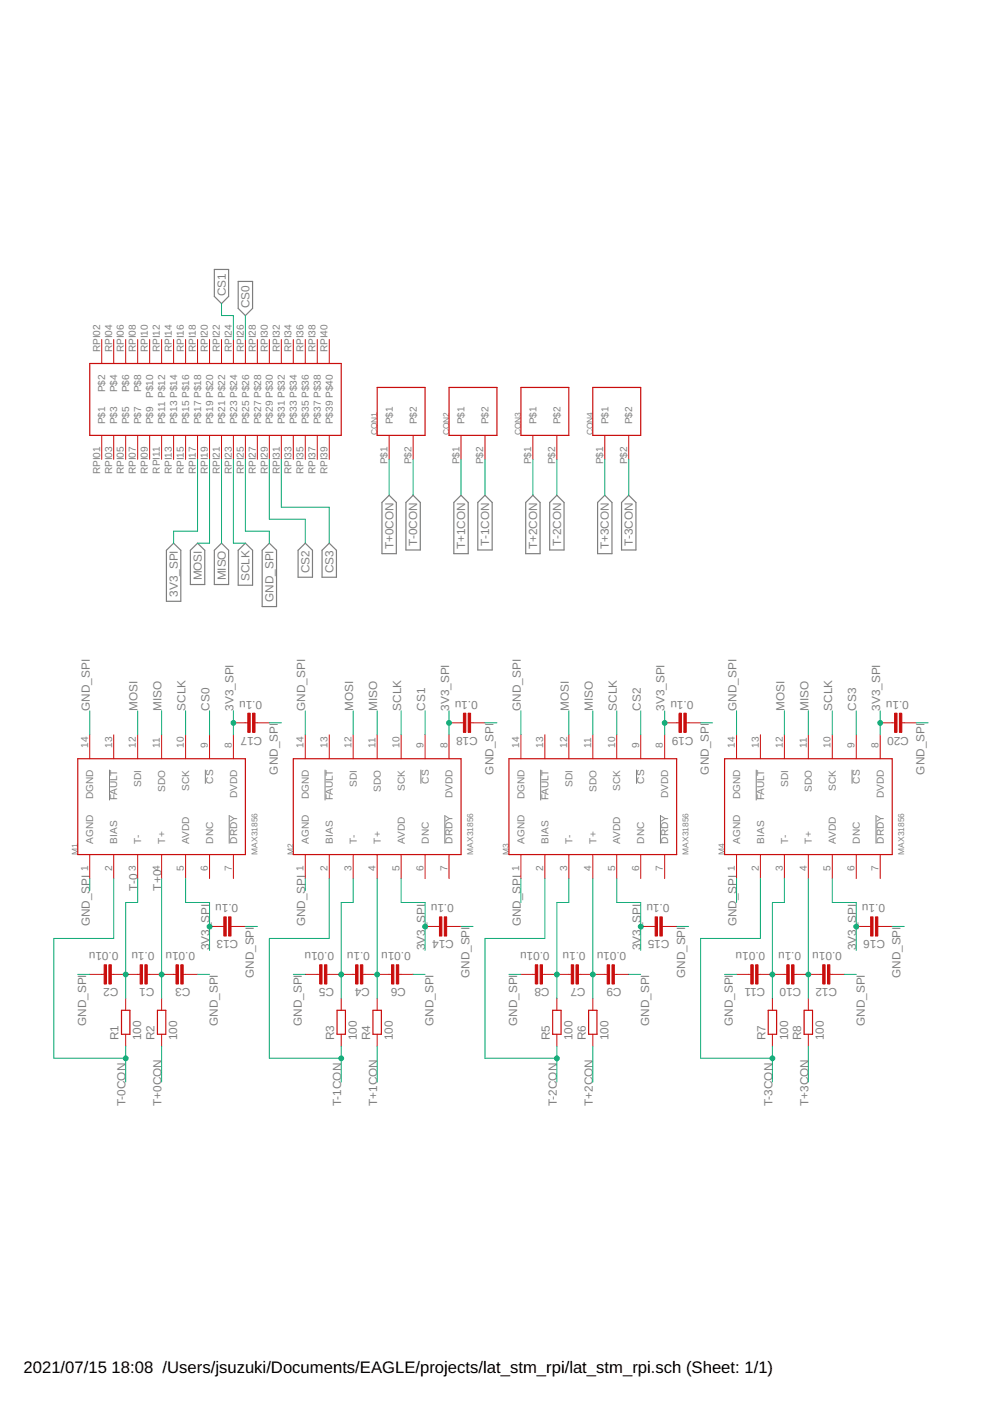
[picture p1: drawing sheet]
<svg xmlns="http://www.w3.org/2000/svg" width="210mm" height="297mm" viewBox="0 0 210 297" stroke-linecap="round" stroke-linejoin="round" font-family="sans-serif">
<defs><g id="words">
<g font-size="3.5">
<text x="5" y="291">2021/07/15</text>
<text x="23.7" y="291">18:08 /Users/jsuzuki/Documents/EAGLE/projects/lat_stm_rpi/lat_stm_rpi.sch (Sheet: 1/1)</text>
</g>
<g font-size="2.5" fill="#808080">
<text x="47.8" y="62.8" transform="rotate(-90 47.8 62.8)">CS1</text>
<text x="52.9" y="65.4" transform="rotate(-90 52.9 65.4)">CS0</text>
<text x="83.4" y="116.5" transform="rotate(-90 83.4 116.5)">T+0CON</text>
<text x="88.5" y="115.7" transform="rotate(-90 88.5 115.7)">T-0CON</text>
<text x="98.6" y="116.5" transform="rotate(-90 98.6 116.5)">T+1CON</text>
<text x="103.7" y="115.7" transform="rotate(-90 103.7 115.7)">T-1CON</text>
<text x="113.9" y="116.5" transform="rotate(-90 113.9 116.5)">T+2CON</text>
<text x="119" y="115.7" transform="rotate(-90 119 115.7)">T-2CON</text>
<text x="129.1" y="116.5" transform="rotate(-90 129.1 116.5)">T+3CON</text>
<text x="134.2" y="115.7" transform="rotate(-90 134.2 115.7)">T-3CON</text>
<text x="42.8" y="123.1" transform="rotate(-90 42.8 123.1)">MOSI</text>
<text x="47.8" y="123.1" transform="rotate(-90 47.8 123.1)">MISO</text>
<text x="52.9" y="123.2" transform="rotate(-90 52.9 123.2)">SCLK</text>
<text x="65.6" y="121.5" transform="rotate(-90 65.6 121.5)">CS2</text>
<text x="70.7" y="121.5" transform="rotate(-90 70.7 121.5)">CS3</text>
<text x="37.7" y="126.5" transform="rotate(-90 37.7 126.5)">3V3_SPI</text>
<text x="58" y="127.6" transform="rotate(-90 58 127.6)">GND_SPI</text>
<text x="55.6" y="148.6" transform="rotate(-180 55.6 148.6)">0.1u</text>
<text x="101.3" y="148.6" transform="rotate(-180 101.3 148.6)">0.1u</text>
<text x="147" y="148.6" transform="rotate(-180 147 148.6)">0.1u</text>
<text x="192.7" y="148.6" transform="rotate(-180 192.7 148.6)">0.1u</text>
<text x="19" y="150.7" transform="rotate(-90 19 150.7)">GND_SPI</text>
<text x="29.2" y="150.7" transform="rotate(-90 29.2 150.7)">MOSI</text>
<text x="34.3" y="150.7" transform="rotate(-90 34.3 150.7)">MISO</text>
<text x="39.3" y="150.7" transform="rotate(-90 39.3 150.7)">SCLK</text>
<text x="44.4" y="150.7" transform="rotate(-90 44.4 150.7)">CS0</text>
<text x="49.5" y="150.7" transform="rotate(-90 49.5 150.7)">3V3_SPI</text>
<text x="64.7" y="150.7" transform="rotate(-90 64.7 150.7)">GND_SPI</text>
<text x="74.9" y="150.7" transform="rotate(-90 74.9 150.7)">MOSI</text>
<text x="80" y="150.7" transform="rotate(-90 80 150.7)">MISO</text>
<text x="85.1" y="150.7" transform="rotate(-90 85.1 150.7)">SCLK</text>
<text x="90.1" y="150.7" transform="rotate(-90 90.1 150.7)">CS1</text>
<text x="95.2" y="150.7" transform="rotate(-90 95.2 150.7)">3V3_SPI</text>
<text x="110.4" y="150.7" transform="rotate(-90 110.4 150.7)">GND_SPI</text>
<text x="120.6" y="150.7" transform="rotate(-90 120.6 150.7)">MOSI</text>
<text x="125.7" y="150.7" transform="rotate(-90 125.7 150.7)">MISO</text>
<text x="130.8" y="150.7" transform="rotate(-90 130.8 150.7)">SCLK</text>
<text x="135.8" y="150.7" transform="rotate(-90 135.8 150.7)">CS2</text>
<text x="140.9" y="150.7" transform="rotate(-90 140.9 150.7)">3V3_SPI</text>
<text x="156.2" y="150.7" transform="rotate(-90 156.2 150.7)">GND_SPI</text>
<text x="166.3" y="150.7" transform="rotate(-90 166.3 150.7)">MOSI</text>
<text x="171.4" y="150.7" transform="rotate(-90 171.4 150.7)">MISO</text>
<text x="176.5" y="150.7" transform="rotate(-90 176.5 150.7)">SCLK</text>
<text x="181.6" y="150.7" transform="rotate(-90 181.6 150.7)">CS3</text>
<text x="186.6" y="150.7" transform="rotate(-90 186.6 150.7)">3V3_SPI</text>
<text x="55.6" y="156.2" transform="rotate(-180 55.6 156.2)">C17</text>
<text x="101.3" y="156.2" transform="rotate(-180 101.3 156.2)">C18</text>
<text x="147" y="156.2" transform="rotate(-180 147 156.2)">C19</text>
<text x="192.7" y="156.2" transform="rotate(-180 192.7 156.2)">C20</text>
<text x="58.9" y="164.2" transform="rotate(-90 58.9 164.2)">GND_SPI</text>
<text x="104.6" y="164.2" transform="rotate(-90 104.6 164.2)">GND_SPI</text>
<text x="150.3" y="164.2" transform="rotate(-90 150.3 164.2)">GND_SPI</text>
<text x="196" y="164.2" transform="rotate(-90 196 164.2)">GND_SPI</text>
<text x="29.2" y="188.8" transform="rotate(-90 29.2 188.8)">T-0</text>
<text x="34.3" y="188.8" transform="rotate(-90 34.3 188.8)">T+0</text>
<text x="50.5" y="191.7" transform="rotate(-180 50.5 191.7)">0.1u</text>
<text x="96.2" y="191.7" transform="rotate(-180 96.2 191.7)">0.1u</text>
<text x="141.9" y="191.7" transform="rotate(-180 141.9 191.7)">0.1u</text>
<text x="187.6" y="191.7" transform="rotate(-180 187.6 191.7)">0.1u</text>
<text x="19" y="196.4" transform="rotate(-90 19 196.4)">GND_SPI</text>
<text x="64.7" y="196.4" transform="rotate(-90 64.7 196.4)">GND_SPI</text>
<text x="110.4" y="196.4" transform="rotate(-90 110.4 196.4)">GND_SPI</text>
<text x="156.2" y="196.4" transform="rotate(-90 156.2 196.4)">GND_SPI</text>
<text x="25.1" y="201.9" transform="rotate(-180 25.1 201.9)">0.01u</text>
<text x="32.7" y="201.9" transform="rotate(-180 32.7 201.9)">0.1u</text>
<text x="41.4" y="201.9" transform="rotate(-180 41.4 201.9)">0.01u</text>
<text x="44.4" y="201.5" transform="rotate(-90 44.4 201.5)">3V3_SPI</text>
<text x="50.5" y="199.3" transform="rotate(-180 50.5 199.3)">C13</text>
<text x="70.8" y="201.9" transform="rotate(-180 70.8 201.9)">0.01u</text>
<text x="78.4" y="201.9" transform="rotate(-180 78.4 201.9)">0.1u</text>
<text x="87.1" y="201.9" transform="rotate(-180 87.1 201.9)">0.01u</text>
<text x="90.1" y="201.5" transform="rotate(-90 90.1 201.5)">3V3_SPI</text>
<text x="96.2" y="199.3" transform="rotate(-180 96.2 199.3)">C14</text>
<text x="116.5" y="201.9" transform="rotate(-180 116.5 201.9)">0.01u</text>
<text x="124.2" y="201.9" transform="rotate(-180 124.2 201.9)">0.1u</text>
<text x="132.8" y="201.9" transform="rotate(-180 132.8 201.9)">0.01u</text>
<text x="135.8" y="201.5" transform="rotate(-90 135.8 201.5)">3V3_SPI</text>
<text x="141.9" y="199.3" transform="rotate(-180 141.9 199.3)">C15</text>
<text x="162.3" y="201.9" transform="rotate(-180 162.3 201.9)">0.01u</text>
<text x="169.9" y="201.9" transform="rotate(-180 169.9 201.9)">0.1u</text>
<text x="178.5" y="201.9" transform="rotate(-180 178.5 201.9)">0.01u</text>
<text x="181.6" y="201.5" transform="rotate(-90 181.6 201.5)">3V3_SPI</text>
<text x="187.6" y="199.3" transform="rotate(-180 187.6 199.3)">C16</text>
<text x="25.1" y="209.5" transform="rotate(-180 25.1 209.5)">C2</text>
<text x="32.7" y="209.5" transform="rotate(-180 32.7 209.5)">C1</text>
<text x="40.4" y="209.5" transform="rotate(-180 40.4 209.5)">C3</text>
<text x="53.8" y="207.4" transform="rotate(-90 53.8 207.4)">GND_SPI</text>
<text x="70.8" y="209.5" transform="rotate(-180 70.8 209.5)">C5</text>
<text x="78.4" y="209.5" transform="rotate(-180 78.4 209.5)">C4</text>
<text x="86.1" y="209.5" transform="rotate(-180 86.1 209.5)">C6</text>
<text x="99.5" y="207.4" transform="rotate(-90 99.5 207.4)">GND_SPI</text>
<text x="116.5" y="209.5" transform="rotate(-180 116.5 209.5)">C8</text>
<text x="124.2" y="209.5" transform="rotate(-180 124.2 209.5)">C7</text>
<text x="131.8" y="209.5" transform="rotate(-180 131.8 209.5)">C9</text>
<text x="145.2" y="207.4" transform="rotate(-90 145.2 207.4)">GND_SPI</text>
<text x="162.3" y="209.5" transform="rotate(-180 162.3 209.5)">C11</text>
<text x="169.9" y="209.5" transform="rotate(-180 169.9 209.5)">C10</text>
<text x="177.5" y="209.5" transform="rotate(-180 177.5 209.5)">C12</text>
<text x="190.9" y="207.4" transform="rotate(-90 190.9 207.4)">GND_SPI</text>
<text x="18.3" y="217.5" transform="rotate(-90 18.3 217.5)">GND_SPI</text>
<text x="25.1" y="220.5" transform="rotate(-90 25.1 220.5)">R1</text>
<text x="29.9" y="220.5" transform="rotate(-90 29.9 220.5)">100</text>
<text x="32.8" y="220.5" transform="rotate(-90 32.8 220.5)">R2</text>
<text x="37.6" y="220.5" transform="rotate(-90 37.6 220.5)">100</text>
<text x="46.2" y="217.5" transform="rotate(-90 46.2 217.5)">GND_SPI</text>
<text x="64" y="217.5" transform="rotate(-90 64 217.5)">GND_SPI</text>
<text x="70.9" y="220.5" transform="rotate(-90 70.9 220.5)">R3</text>
<text x="75.7" y="220.5" transform="rotate(-90 75.7 220.5)">100</text>
<text x="78.5" y="220.5" transform="rotate(-90 78.5 220.5)">R4</text>
<text x="83.3" y="220.5" transform="rotate(-90 83.3 220.5)">100</text>
<text x="91.9" y="217.5" transform="rotate(-90 91.9 217.5)">GND_SPI</text>
<text x="109.7" y="217.5" transform="rotate(-90 109.7 217.5)">GND_SPI</text>
<text x="116.6" y="220.5" transform="rotate(-90 116.6 220.5)">R5</text>
<text x="121.4" y="220.5" transform="rotate(-90 121.4 220.5)">100</text>
<text x="124.2" y="220.5" transform="rotate(-90 124.2 220.5)">R6</text>
<text x="129" y="220.5" transform="rotate(-90 129 220.5)">100</text>
<text x="137.6" y="217.5" transform="rotate(-90 137.6 217.5)">GND_SPI</text>
<text x="155.4" y="217.5" transform="rotate(-90 155.4 217.5)">GND_SPI</text>
<text x="162.3" y="220.5" transform="rotate(-90 162.3 220.5)">R7</text>
<text x="167.1" y="220.5" transform="rotate(-90 167.1 220.5)">100</text>
<text x="169.9" y="220.5" transform="rotate(-90 169.9 220.5)">R8</text>
<text x="174.7" y="220.5" transform="rotate(-90 174.7 220.5)">100</text>
<text x="183.3" y="217.5" transform="rotate(-90 183.3 217.5)">GND_SPI</text>
<text x="26.6" y="234.5" transform="rotate(-90 26.6 234.5)">T-0CON</text>
<text x="34.3" y="234.5" transform="rotate(-90 34.3 234.5)">T+0CON</text>
<text x="72.4" y="234.5" transform="rotate(-90 72.4 234.5)">T-1CON</text>
<text x="80" y="234.5" transform="rotate(-90 80 234.5)">T+1CON</text>
<text x="118.1" y="234.5" transform="rotate(-90 118.1 234.5)">T-2CON</text>
<text x="125.7" y="234.5" transform="rotate(-90 125.7 234.5)">T+2CON</text>
<text x="163.8" y="234.5" transform="rotate(-90 163.8 234.5)">T-3CON</text>
<text x="171.4" y="234.5" transform="rotate(-90 171.4 234.5)">T+3CON</text>
</g>
<g font-size="2.1" fill="#808080">
<text x="21.2" y="74.7" transform="rotate(-90 21.2 74.7)">RPI02</text>
<text x="23.7" y="74.7" transform="rotate(-90 23.7 74.7)">RPI04</text>
<text x="26.3" y="74.7" transform="rotate(-90 26.3 74.7)">RPI06</text>
<text x="28.8" y="74.7" transform="rotate(-90 28.8 74.7)">RPI08</text>
<text x="31.4" y="74.7" transform="rotate(-90 31.4 74.7)">RPI10</text>
<text x="33.9" y="74.7" transform="rotate(-90 33.9 74.7)">RPI12</text>
<text x="36.4" y="74.7" transform="rotate(-90 36.4 74.7)">RPI14</text>
<text x="39" y="74.7" transform="rotate(-90 39 74.7)">RPI16</text>
<text x="41.5" y="74.7" transform="rotate(-90 41.5 74.7)">RPI18</text>
<text x="44.1" y="74.7" transform="rotate(-90 44.1 74.7)">RPI20</text>
<text x="46.6" y="74.7" transform="rotate(-90 46.6 74.7)">RPI22</text>
<text x="49.1" y="74.7" transform="rotate(-90 49.1 74.7)">RPI24</text>
<text x="51.7" y="74.7" transform="rotate(-90 51.7 74.7)">RPI26</text>
<text x="54.2" y="74.7" transform="rotate(-90 54.2 74.7)">RPI28</text>
<text x="56.8" y="74.7" transform="rotate(-90 56.8 74.7)">RPI30</text>
<text x="59.3" y="74.7" transform="rotate(-90 59.3 74.7)">RPI32</text>
<text x="61.8" y="74.7" transform="rotate(-90 61.8 74.7)">RPI34</text>
<text x="64.4" y="74.7" transform="rotate(-90 64.4 74.7)">RPI36</text>
<text x="66.9" y="74.7" transform="rotate(-90 66.9 74.7)">RPI38</text>
<text x="69.5" y="74.7" transform="rotate(-90 69.5 74.7)">RPI40</text>
<text x="22.3" y="83.2" transform="rotate(-90 22.3 83.2)">P$2</text>
<text x="24.9" y="83.2" transform="rotate(-90 24.9 83.2)">P$4</text>
<text x="27.4" y="83.2" transform="rotate(-90 27.4 83.2)">P$6</text>
<text x="29.9" y="83.2" transform="rotate(-90 29.9 83.2)">P$8</text>
<text x="22.3" y="90" transform="rotate(-90 22.3 90)">P$1</text>
<text x="24.9" y="90" transform="rotate(-90 24.9 90)">P$3</text>
<text x="27.4" y="90" transform="rotate(-90 27.4 90)">P$5</text>
<text x="29.9" y="90" transform="rotate(-90 29.9 90)">P$7</text>
<text x="32.5" y="90" transform="rotate(-90 32.5 90)">P$9</text>
<text x="32.5" y="84.4" transform="rotate(-90 32.5 84.4)">P$10</text>
<text x="35" y="90" transform="rotate(-90 35 90)">P$11 P$12</text>
<text x="37.6" y="90" transform="rotate(-90 37.6 90)">P$13 P$14</text>
<text x="40.1" y="90" transform="rotate(-90 40.1 90)">P$15 P$16</text>
<text x="42.6" y="90" transform="rotate(-90 42.6 90)">P$17 P$18</text>
<text x="45.2" y="90" transform="rotate(-90 45.2 90)">P$19 P$20</text>
<text x="47.7" y="90" transform="rotate(-90 47.7 90)">P$21 P$22</text>
<text x="50.3" y="90" transform="rotate(-90 50.3 90)">P$23 P$24</text>
<text x="52.8" y="90" transform="rotate(-90 52.8 90)">P$25 P$26</text>
<text x="55.3" y="90" transform="rotate(-90 55.3 90)">P$27 P$28</text>
<text x="57.9" y="90" transform="rotate(-90 57.9 90)">P$29 P$30</text>
<text x="60.4" y="90" transform="rotate(-90 60.4 90)">P$31 P$32</text>
<text x="63" y="90" transform="rotate(-90 63 90)">P$33 P$34</text>
<text x="65.5" y="90" transform="rotate(-90 65.5 90)">P$35 P$36</text>
<text x="68" y="90" transform="rotate(-90 68 90)">P$37 P$38</text>
<text x="70.6" y="90" transform="rotate(-90 70.6 90)">P$39 P$40</text>
<text x="83.3" y="90" transform="rotate(-90 83.3 90)">P$1</text>
<text x="88.4" y="90" transform="rotate(-90 88.4 90)">P$2</text>
<text x="98.5" y="90" transform="rotate(-90 98.5 90)">P$1</text>
<text x="103.6" y="90" transform="rotate(-90 103.6 90)">P$2</text>
<text x="113.7" y="90" transform="rotate(-90 113.7 90)">P$1</text>
<text x="118.8" y="90" transform="rotate(-90 118.8 90)">P$2</text>
<text x="129" y="90" transform="rotate(-90 129 90)">P$1</text>
<text x="134.1" y="90" transform="rotate(-90 134.1 90)">P$2</text>
<text x="21.2" y="100.6" transform="rotate(-90 21.2 100.6)">RPI01</text>
<text x="23.7" y="100.6" transform="rotate(-90 23.7 100.6)">RPI03</text>
<text x="26.3" y="100.6" transform="rotate(-90 26.3 100.6)">RPI05</text>
<text x="28.8" y="100.6" transform="rotate(-90 28.8 100.6)">RPI07</text>
<text x="31.4" y="100.6" transform="rotate(-90 31.4 100.6)">RPI09</text>
<text x="33.9" y="100.4" transform="rotate(-90 33.9 100.4)">RPI11</text>
<text x="36.4" y="100.6" transform="rotate(-90 36.4 100.6)">RPI13</text>
<text x="39" y="100.6" transform="rotate(-90 39 100.6)">RPI15</text>
<text x="41.5" y="100.6" transform="rotate(-90 41.5 100.6)">RPI17</text>
<text x="44.1" y="100.6" transform="rotate(-90 44.1 100.6)">RPI19</text>
<text x="46.6" y="100.6" transform="rotate(-90 46.6 100.6)">RPI21</text>
<text x="49.1" y="100.6" transform="rotate(-90 49.1 100.6)">RPI23</text>
<text x="51.7" y="100.6" transform="rotate(-90 51.7 100.6)">RPI25</text>
<text x="54.2" y="100.6" transform="rotate(-90 54.2 100.6)">RPI27</text>
<text x="56.8" y="100.6" transform="rotate(-90 56.8 100.6)">RPI29</text>
<text x="59.3" y="100.6" transform="rotate(-90 59.3 100.6)">RPI31</text>
<text x="61.8" y="100.6" transform="rotate(-90 61.8 100.6)">RPI33</text>
<text x="64.4" y="100.6" transform="rotate(-90 64.4 100.6)">RPI35</text>
<text x="66.9" y="100.6" transform="rotate(-90 66.9 100.6)">RPI37</text>
<text x="69.5" y="100.6" transform="rotate(-90 69.5 100.6)">RPI39</text>
<text x="82.2" y="98.4" transform="rotate(-90 82.2 98.4)">P$1</text>
<text x="87.2" y="98.4" transform="rotate(-90 87.2 98.4)">P$2</text>
<text x="97.4" y="98.4" transform="rotate(-90 97.4 98.4)">P$1</text>
<text x="102.5" y="98.4" transform="rotate(-90 102.5 98.4)">P$2</text>
<text x="112.6" y="98.4" transform="rotate(-90 112.6 98.4)">P$1</text>
<text x="117.7" y="98.4" transform="rotate(-90 117.7 98.4)">P$2</text>
<text x="127.9" y="98.4" transform="rotate(-90 127.9 98.4)">P$1</text>
<text x="132.9" y="98.4" transform="rotate(-90 132.9 98.4)">P$2</text>
<text x="18.7" y="158.5" transform="rotate(-90 18.7 158.5)">14</text>
<text x="23.7" y="158.5" transform="rotate(-90 23.7 158.5)">13</text>
<text x="28.8" y="158.5" transform="rotate(-90 28.8 158.5)">12</text>
<text x="33.9" y="158.5" transform="rotate(-90 33.9 158.5)">11</text>
<text x="39" y="158.5" transform="rotate(-90 39 158.5)">10</text>
<text x="44.1" y="158.5" transform="rotate(-90 44.1 158.5)">9</text>
<text x="49.1" y="158.5" transform="rotate(-90 49.1 158.5)">8</text>
<text x="64.4" y="158.5" transform="rotate(-90 64.4 158.5)">14</text>
<text x="69.5" y="158.5" transform="rotate(-90 69.5 158.5)">13</text>
<text x="74.5" y="158.5" transform="rotate(-90 74.5 158.5)">12</text>
<text x="79.6" y="158.5" transform="rotate(-90 79.6 158.5)">11</text>
<text x="84.7" y="158.5" transform="rotate(-90 84.7 158.5)">10</text>
<text x="89.8" y="158.5" transform="rotate(-90 89.8 158.5)">9</text>
<text x="94.9" y="158.5" transform="rotate(-90 94.9 158.5)">8</text>
<text x="110.1" y="158.5" transform="rotate(-90 110.1 158.5)">14</text>
<text x="115.2" y="158.5" transform="rotate(-90 115.2 158.5)">13</text>
<text x="120.2" y="158.5" transform="rotate(-90 120.2 158.5)">12</text>
<text x="125.3" y="158.5" transform="rotate(-90 125.3 158.5)">11</text>
<text x="130.4" y="158.5" transform="rotate(-90 130.4 158.5)">10</text>
<text x="135.5" y="158.5" transform="rotate(-90 135.5 158.5)">9</text>
<text x="140.6" y="158.5" transform="rotate(-90 140.6 158.5)">8</text>
<text x="155.8" y="158.5" transform="rotate(-90 155.8 158.5)">14</text>
<text x="160.9" y="158.5" transform="rotate(-90 160.9 158.5)">13</text>
<text x="166" y="158.5" transform="rotate(-90 166 158.5)">12</text>
<text x="171" y="158.5" transform="rotate(-90 171 158.5)">11</text>
<text x="176.1" y="158.5" transform="rotate(-90 176.1 158.5)">10</text>
<text x="181.2" y="158.5" transform="rotate(-90 181.2 158.5)">9</text>
<text x="186.3" y="158.5" transform="rotate(-90 186.3 158.5)">8</text>
<text x="29.9" y="166.8" transform="rotate(-90 29.9 166.8)">SDI</text>
<text x="35" y="167.8" transform="rotate(-90 35 167.8)">SDO</text>
<text x="40.1" y="167.6" transform="rotate(-90 40.1 167.6)">SCK</text>
<text x="45.2" y="166.2" transform="rotate(-90 45.2 166.2)">CS</text>
<text x="75.7" y="166.8" transform="rotate(-90 75.7 166.8)">SDI</text>
<text x="80.7" y="167.8" transform="rotate(-90 80.7 167.8)">SDO</text>
<text x="85.8" y="167.6" transform="rotate(-90 85.8 167.6)">SCK</text>
<text x="90.9" y="166.2" transform="rotate(-90 90.9 166.2)">CS</text>
<text x="121.4" y="166.8" transform="rotate(-90 121.4 166.8)">SDI</text>
<text x="126.4" y="167.8" transform="rotate(-90 126.4 167.8)">SDO</text>
<text x="131.5" y="167.6" transform="rotate(-90 131.5 167.6)">SCK</text>
<text x="136.6" y="166.2" transform="rotate(-90 136.6 166.2)">CS</text>
<text x="167.1" y="166.8" transform="rotate(-90 167.1 166.8)">SDI</text>
<text x="172.2" y="167.8" transform="rotate(-90 172.2 167.8)">SDO</text>
<text x="177.2" y="167.6" transform="rotate(-90 177.2 167.6)">SCK</text>
<text x="182.3" y="166.2" transform="rotate(-90 182.3 166.2)">CS</text>
<text x="19.8" y="169.5" transform="rotate(-90 19.8 169.5)">DGND</text>
<text x="24.9" y="169.7" transform="rotate(-90 24.9 169.7)">FAULT</text>
<text x="50.3" y="169.3" transform="rotate(-90 50.3 169.3)">DVDD</text>
<text x="65.5" y="169.5" transform="rotate(-90 65.5 169.5)">DGND</text>
<text x="70.6" y="169.7" transform="rotate(-90 70.6 169.7)">FAULT</text>
<text x="96" y="169.3" transform="rotate(-90 96 169.3)">DVDD</text>
<text x="111.2" y="169.5" transform="rotate(-90 111.2 169.5)">DGND</text>
<text x="116.3" y="169.7" transform="rotate(-90 116.3 169.7)">FAULT</text>
<text x="141.7" y="169.3" transform="rotate(-90 141.7 169.3)">DVDD</text>
<text x="156.9" y="169.5" transform="rotate(-90 156.9 169.5)">DGND</text>
<text x="162" y="169.7" transform="rotate(-90 162 169.7)">FAULT</text>
<text x="187.4" y="169.3" transform="rotate(-90 187.4 169.3)">DVDD</text>
<text x="19.8" y="178.8" transform="rotate(-90 19.8 178.8)">AGND</text>
<text x="24.9" y="178.8" transform="rotate(-90 24.9 178.8)">BIAS</text>
<text x="29.9" y="178.8" transform="rotate(-90 29.9 178.8)">T-</text>
<text x="35" y="178.8" transform="rotate(-90 35 178.8)">T+</text>
<text x="40.1" y="178.8" transform="rotate(-90 40.1 178.8)">AVDD</text>
<text x="45.2" y="178.8" transform="rotate(-90 45.2 178.8)">DNC</text>
<text x="50.3" y="178.8" transform="rotate(-90 50.3 178.8)">DRDY</text>
<text x="65.5" y="178.8" transform="rotate(-90 65.5 178.8)">AGND</text>
<text x="70.6" y="178.8" transform="rotate(-90 70.6 178.8)">BIAS</text>
<text x="75.7" y="178.8" transform="rotate(-90 75.7 178.8)">T-</text>
<text x="80.7" y="178.8" transform="rotate(-90 80.7 178.8)">T+</text>
<text x="85.8" y="178.8" transform="rotate(-90 85.8 178.8)">AVDD</text>
<text x="90.9" y="178.8" transform="rotate(-90 90.9 178.8)">DNC</text>
<text x="96" y="178.8" transform="rotate(-90 96 178.8)">DRDY</text>
<text x="111.2" y="178.8" transform="rotate(-90 111.2 178.8)">AGND</text>
<text x="116.3" y="178.8" transform="rotate(-90 116.3 178.8)">BIAS</text>
<text x="121.4" y="178.8" transform="rotate(-90 121.4 178.8)">T-</text>
<text x="126.4" y="178.8" transform="rotate(-90 126.4 178.8)">T+</text>
<text x="131.5" y="178.8" transform="rotate(-90 131.5 178.8)">AVDD</text>
<text x="136.6" y="178.8" transform="rotate(-90 136.6 178.8)">DNC</text>
<text x="141.7" y="178.8" transform="rotate(-90 141.7 178.8)">DRDY</text>
<text x="156.9" y="178.8" transform="rotate(-90 156.9 178.8)">AGND</text>
<text x="162" y="178.8" transform="rotate(-90 162 178.8)">BIAS</text>
<text x="167.1" y="178.8" transform="rotate(-90 167.1 178.8)">T-</text>
<text x="172.2" y="178.8" transform="rotate(-90 172.2 178.8)">T+</text>
<text x="177.2" y="178.8" transform="rotate(-90 177.2 178.8)">AVDD</text>
<text x="182.3" y="178.8" transform="rotate(-90 182.3 178.8)">DNC</text>
<text x="187.4" y="178.8" transform="rotate(-90 187.4 178.8)">DRDY</text>
<text x="18.7" y="184.7" transform="rotate(-90 18.7 184.7)">1</text>
<text x="23.7" y="184.7" transform="rotate(-90 23.7 184.7)">2</text>
<text x="28.8" y="184.7" transform="rotate(-90 28.8 184.7)">3</text>
<text x="33.9" y="184.7" transform="rotate(-90 33.9 184.7)">4</text>
<text x="39" y="184.7" transform="rotate(-90 39 184.7)">5</text>
<text x="44.1" y="184.7" transform="rotate(-90 44.1 184.7)">6</text>
<text x="49.1" y="184.7" transform="rotate(-90 49.1 184.7)">7</text>
<text x="64.4" y="184.7" transform="rotate(-90 64.4 184.7)">1</text>
<text x="69.5" y="184.7" transform="rotate(-90 69.5 184.7)">2</text>
<text x="74.5" y="184.7" transform="rotate(-90 74.5 184.7)">3</text>
<text x="79.6" y="184.7" transform="rotate(-90 79.6 184.7)">4</text>
<text x="84.7" y="184.7" transform="rotate(-90 84.7 184.7)">5</text>
<text x="89.8" y="184.7" transform="rotate(-90 89.8 184.7)">6</text>
<text x="94.9" y="184.7" transform="rotate(-90 94.9 184.7)">7</text>
<text x="110.1" y="184.7" transform="rotate(-90 110.1 184.7)">1</text>
<text x="115.2" y="184.7" transform="rotate(-90 115.2 184.7)">2</text>
<text x="120.2" y="184.7" transform="rotate(-90 120.2 184.7)">3</text>
<text x="125.3" y="184.7" transform="rotate(-90 125.3 184.7)">4</text>
<text x="130.4" y="184.7" transform="rotate(-90 130.4 184.7)">5</text>
<text x="135.5" y="184.7" transform="rotate(-90 135.5 184.7)">6</text>
<text x="140.6" y="184.7" transform="rotate(-90 140.6 184.7)">7</text>
<text x="155.8" y="184.7" transform="rotate(-90 155.8 184.7)">1</text>
<text x="160.9" y="184.7" transform="rotate(-90 160.9 184.7)">2</text>
<text x="166" y="184.7" transform="rotate(-90 166 184.7)">3</text>
<text x="171" y="184.7" transform="rotate(-90 171 184.7)">4</text>
<text x="176.1" y="184.7" transform="rotate(-90 176.1 184.7)">5</text>
<text x="181.2" y="184.7" transform="rotate(-90 181.2 184.7)">6</text>
<text x="186.3" y="184.7" transform="rotate(-90 186.3 184.7)">7</text>
</g>
<g font-size="1.8" fill="#808080">
<text x="80" y="92.3" transform="rotate(-90 80 92.3)">CON1</text>
<text x="95.2" y="92.3" transform="rotate(-90 95.2 92.3)">CON2</text>
<text x="110.4" y="92.3" transform="rotate(-90 110.4 92.3)">CON3</text>
<text x="125.7" y="92.3" transform="rotate(-90 125.7 92.3)">CON4</text>
<text x="16.5" y="181.2" transform="rotate(-90 16.5 181.2)">M1</text>
<text x="54.6" y="181.2" transform="rotate(-90 54.6 181.2)">MAX31856</text>
<text x="62.2" y="181.2" transform="rotate(-90 62.2 181.2)">M2</text>
<text x="100.3" y="181.2" transform="rotate(-90 100.3 181.2)">MAX31856</text>
<text x="107.9" y="181.2" transform="rotate(-90 107.9 181.2)">M3</text>
<text x="146" y="181.2" transform="rotate(-90 146 181.2)">MAX31856</text>
<text x="153.6" y="181.2" transform="rotate(-90 153.6 181.2)">M4</text>
<text x="191.7" y="181.2" transform="rotate(-90 191.7 181.2)">MAX31856</text>
</g>
</g></defs>
<path d="M23.2 163.2v6.5M43.5 163.2v3M48.6 172.8v6.1M68.9 163.2v6.5M89.2 163.2v3M94.3 172.8v6.1M114.6 163.2v6.5M135 163.2v3M140 172.8v6.1M160.3 163.2v6.5M180.7 163.2v3M185.7 172.8v6.1" fill="none" stroke="#808080" stroke-width=".21"/>
<g fill="none" stroke="#808080" stroke-width=".25">
<path d="M45.4 57.1h3.1v5.7l-1.5 1.6-1.6-1.6zM50.5 59.7h3.1v5.7l-1.6 1.5-1.5-1.5zM35.3 116.7l1.5-1.5 1.5 1.5v10.8h-3zM40.4 116.7l1.5-1.5 1.5 1.5v7.2h-3zM45.4 116.7l1.6-1.5 1.5 1.5v7.2h-3.1zM50.5 116.7l1.5-1.5 1.6 1.5v7.4h-3.1zM55.6 116.7l1.5-1.5 1.5 1.5v11.9h-3zM63.2 116.7l1.5-1.5 1.6 1.5v5.7h-3.1zM68.3 116.7l1.5-1.5 1.5 1.5v5.7h-3zM82.5 105l1.5 1.5v10.9h-3v-10.9zM87.6 105l1.5 1.5v10.1h-3v-10.1zM96.2 106.5l1.5-1.5 1.6 1.5v10.9h-3.1z"/>
<path d="M101.3 106.5l1.5-1.5 1.6 1.5v10.1h-3.1zM111.5 106.5l1.5-1.5 1.5 1.5v10.9h-3zM116.5 106.5l1.6-1.5 1.5 1.5v10.1h-3.1zM126.7 106.5l1.5-1.5 1.6 1.5v10.9h-3.1zM131.8 106.5l1.5-1.5 1.5 1.5v10.1h-3z"/>
</g>
<g fill="none" stroke="#c90d0c" stroke-width=".25">
<path d="M19 77.1h53.3v15.2h-53.3zM80 82.1h10.1v10.2h-10.1zM95.2 82.1h10.2v10.2h-10.2zM110.4 82.1h10.2v10.2h-10.2zM125.7 82.1h10.1v10.2h-10.1zM16.5 160.9h35.5v20.3h-35.5zM62.2 160.9h35.5v20.3h-35.5zM107.9 160.9h35.6v20.3h-35.6zM153.6 160.9h35.6v20.3h-35.6zM25.8 214.2h1.7v5.1h-1.7zM33.4 214.2h1.8v5.1h-1.8zM71.5 214.2h1.7v5.1h-1.7z"/>
<path d="M79.1 214.2h1.8v5.1h-1.8zM117.2 214.2h1.8v5.1h-1.8zM124.8 214.2h1.8v5.1h-1.8zM162.9 214.2h1.8v5.1h-1.8zM170.5 214.2h1.8v5.1h-1.8z"/>
</g>
<g fill="none" stroke="#c90d0c" stroke-width=".21">
<path d="M21.6 72v5.1M24.1 72v5.1M26.6 72v5.1M29.2 72v5.1M31.7 72v5.1M34.3 72v5.1M36.8 72v5.1M39.3 72v5.1M41.9 72v5.1M44.4 72v5.1M47 72v5.1M49.5 72v5.1"/>
<path d="M52 72v5.1M54.6 72v5.1M57.1 72v5.1M59.6 72v5.1M62.2 72v5.1M64.7 72v5.1M67.3 72v5.1M69.8 72v5.1M21.6 92.3v5.1M24.1 92.3v5.1M26.6 92.3v5.1M29.2 92.3v5.1"/>
<path d="M31.7 92.3v5.1M34.3 92.3v5.1M36.8 92.3v5.1M39.3 92.3v5.1M41.9 92.3v5.1M44.4 92.3v5.1M47 92.3v5.1M49.5 92.3v5.1M52 92.3v5.1M54.6 92.3v5.1M57.1 92.3v5.1M59.6 92.3v5.1"/>
<path d="M62.2 92.3v5.1M64.7 92.3v5.1M67.3 92.3v5.1M69.8 92.3v5.1M82.5 92.3v5.1M87.6 92.3v5.1M97.7 92.3v5.1M102.8 92.3v5.1M113 92.3v5.1M118.1 92.3v5.1M128.2 92.3v5.1M133.3 92.3v5.1"/>
<path d="M19 155.8v5.1M24.1 155.8v5.1M29.2 155.8v5.1M34.3 155.8v5.1M39.3 155.8v5.1M44.4 155.8v5.1M49.5 155.8v5.1M49.5 153.2h3M54.1 153.2h3M64.7 155.8v5.1M69.8 155.8v5.1M74.9 155.8v5.1"/>
<path d="M80 155.8v5.1M85 155.8v5.1M90.1 155.8v5.1M95.2 155.8v5.1M95.2 153.2h3.1M99.8 153.2h3M110.4 155.8v5.1M115.5 155.8v5.1M120.6 155.8v5.1M125.7 155.8v5.1M130.8 155.8v5.1M135.8 155.8v5.1"/>
<path d="M140.9 155.8v5.1M140.9 153.2h3.1M145.5 153.2h3M156.2 155.8v5.1M161.2 155.8v5.1M166.3 155.8v5.1M171.4 155.8v5.1M176.5 155.8v5.1M181.5 155.8v5.1M186.6 155.8v5.1M186.6 153.2h3.1M191.2 153.2h3"/>
<path d="M19 181.2v5.1M24.1 181.2v5.1M29.2 181.2v5.1M34.3 181.2v5.1M39.3 181.2v5.1M44.4 181.2v5.1M44.4 196.4h3.1M49 196.4h3M49.5 181.2v5.1M64.7 181.2v5.1M69.8 181.2v5.1M74.9 181.2v5.1"/>
<path d="M80 181.2v5.1M85 181.2v5.1M90.1 181.2v5.1M90.1 196.4h3.1M94.7 196.4h3M95.2 181.2v5.1M110.4 181.2v5.1M115.5 181.2v5.1M120.6 181.2v5.1M125.7 181.2v5.1M130.8 181.2v5.1M135.8 181.2v5.1"/>
<path d="M135.8 196.4h3.1M140.4 196.4h3.1M140.9 181.2v5.1M156.2 181.2v5.1M161.2 181.2v5.1M166.3 181.2v5.1M171.4 181.2v5.1M176.5 181.2v5.1M181.5 181.2v5.1M181.5 196.4h3.1M186.1 196.4h3.1M186.6 181.2v5.1"/>
<path d="M19 206.6h3.1M23.6 206.6h6.1M26.6 211.7v2.5M26.6 219.3v2.5M31.2 206.6h6.1M34.3 211.7v2.5M34.3 219.3v2.5M38.8 206.6h3.1M64.7 206.6h3.1M69.3 206.6h6.1M72.3 211.7v2.5M72.3 219.3v2.5"/>
<path d="M76.9 206.6h6.1M80 211.7v2.5M80 219.3v2.5M84.5 206.6h3.1M110.4 206.6h3.1M115 206.6h6.1M118.1 211.7v2.5M118.1 219.3v2.5M122.6 206.6h6.1M125.7 211.7v2.5M125.7 219.3v2.5M130.3 206.6h3"/>
<path d="M156.2 206.6h3M160.7 206.6h6.1M163.8 211.7v2.5M163.8 219.3v2.5M168.3 206.6h6.1M171.4 211.7v2.5M171.4 219.3v2.5M176 206.6h3"/>
</g>
<g fill="#c90d0c" stroke="#c90d0c" stroke-width=".21">
<path d="M30.7 204.6h.5v4h-.5z"/>
<path d="M29.7 204.6h.5v4h-.5z"/>
<path d="M23.1 204.6h.5v4h-.5z"/>
<path d="M22.1 204.6h.5v4h-.5z"/>
<path d="M38.3 204.6h.5v4h-.5z"/>
<path d="M37.3 204.6h.5v4h-.5z"/>
<path d="M76.4 204.6h.5v4h-.5z"/>
<path d="M75.4 204.6h.5v4h-.5z"/>
<path d="M68.8 204.6h.5v4h-.5z"/>
<path d="M67.8 204.6h.5v4h-.5z"/>
<path d="M84 204.6h.5v4h-.5z"/>
<path d="M83 204.6h.5v4h-.5z"/>
<path d="M122.1 204.6h.5v4h-.5z"/>
<path d="M121.1 204.6h.5v4h-.5z"/>
<path d="M114.5 204.6h.5v4h-.5z"/>
<path d="M113.5 204.6h.5v4h-.5z"/>
<path d="M129.8 204.6h.5v4h-.5z"/>
<path d="M128.7 204.6h.5v4h-.5z"/>
<path d="M167.8 204.6h.5v4h-.5z"/>
<path d="M166.8 204.6h.5v4h-.5z"/>
<path d="M160.2 204.6h.5v4h-.5z"/>
<path d="M159.2 204.6h.5v4h-.5z"/>
<path d="M175.5 204.6h.5v4h-.5z"/>
<path d="M174.4 204.6h.5v4h-.5z"/>
<path d="M48.5 194.4h.5v4.1h-.5z"/>
<path d="M47.5 194.4h.5v4.1h-.5z"/>
<path d="M94.2 194.4h.5v4.1h-.5z"/>
<path d="M93.2 194.4h.5v4.1h-.5z"/>
<path d="M139.9 194.4h.5v4.1h-.5z"/>
<path d="M138.9 194.4h.5v4.1h-.5z"/>
<path d="M185.6 194.4h.5v4.1h-.5z"/>
<path d="M184.6 194.4h.5v4.1h-.5z"/>
<path d="M53.6 151.2h.5v4.1h-.5z"/>
<path d="M52.5 151.2h.5v4.1h-.5z"/>
<path d="M99.3 151.2h.5v4.1h-.5z"/>
<path d="M98.3 151.2h.5v4.1h-.5z"/>
<path d="M145 151.2h.5v4.1h-.5z"/>
<path d="M144 151.2h.5v4.1h-.5z"/>
<path d="M190.7 151.2h.5v4.1h-.5z"/>
<path d="M189.7 151.2h.5v4.1h-.5z"/>
</g>
<g fill="none" stroke="#0dab76" stroke-width=".21">
<path d="M47 64.4v2.5h2.5v5.1M52 66.9v5.1M41.9 97.4v15.2h-5.1v2.6M44.4 97.4v17.8h-2.5M47 97.4v17.8M49.5 97.4v17.8h2.5M52 97.4v15.2h5.1v2.6M57.1 97.4v12.7h7.6v5.1M59.6 97.4v10.1h10.2v7.7M82.5 97.4v7.6M87.6 97.4v7.6M97.7 97.4v7.6"/>
<path d="M102.8 97.4v7.6M113 97.4v7.6M118.1 97.4v7.6M128.2 97.4v7.6M133.3 97.4v7.6M19 150.7v5.1M29.2 150.7v5.1M34.3 150.7v5.1M39.3 150.7v5.1M44.4 150.7v5.1M49.5 150.7v5.1M57.1 153.2h2.5"/>
<path d="M64.7 150.7v5.1M74.9 150.7v5.1M80 150.7v5.1M85 150.7v5.1M90.1 150.7v5.1M95.2 150.7v5.1M102.8 153.2h2.6M110.4 150.7v5.1M120.6 150.7v5.1M125.7 150.7v5.1M130.8 150.7v5.1M135.8 150.7v5.1"/>
<path d="M140.9 150.7v5.1M148.5 153.2h2.6M156.2 150.7v5.1M166.3 150.7v5.1M171.4 150.7v5.1M176.5 150.7v5.1M181.5 150.7v5.1M186.6 150.7v5.1M194.2 153.2h2.6M19 186.3v2.5M24.1 186.3v12.7h-12.7v25.4h15.2M29.2 186.3v5h-2.6v20.4"/>
<path d="M34.3 186.3v25.4M39.3 186.3v5h5.1v10.2M52 196.4h2.6M64.7 186.3v2.5M69.8 186.3v12.7h-12.7v25.4h15.2M74.9 186.3v5h-2.6v20.4M80 186.3v25.4M85 186.3v5h5.1v10.2M97.7 196.4h2.6M110.4 186.3v5M115.5 186.3v12.7h-12.7v25.4h15.3M120.6 186.3v5h-2.5v20.4"/>
<path d="M125.7 186.3v25.4M130.8 186.3v5h5v10.2M143.5 196.4h2.5M156.2 186.3v5M161.2 186.3v12.7h-12.7v25.4h15.3M166.3 186.3v5h-2.5v20.4M171.4 186.3v25.4M176.5 186.3v5h5v10.2M189.2 196.4h2.5M16.5 206.6h2.5M41.9 206.6h2.5M62.2 206.6h2.5"/>
<path d="M87.6 206.6h2.5M107.9 206.6h2.5M133.3 206.6h2.5M153.6 206.6h2.6M179 206.6h2.5M26.6 221.8v7.6M34.3 221.8v7.6M72.3 221.8v7.6M80 221.8v7.6M118.1 221.8v7.6M125.7 221.8v7.6M163.8 221.8v7.6"/>
<path d="M171.4 221.8v7.6"/>
</g>
<g fill="#0dab76" stroke="#0dab76" stroke-width=".21">
<circle cx="44.4" cy="196.4" r=".51"/>
<circle cx="49.5" cy="153.3" r=".51"/>
<circle cx="95.2" cy="153.3" r=".51"/>
<circle cx="140.9" cy="153.3" r=".51"/>
<circle cx="186.6" cy="153.3" r=".51"/>
<circle cx="90.1" cy="196.4" r=".51"/>
<circle cx="135.8" cy="196.4" r=".51"/>
<circle cx="181.5" cy="196.4" r=".51"/>
<circle cx="26.6" cy="206.6" r=".51"/>
<circle cx="34.3" cy="206.6" r=".51"/>
<circle cx="26.6" cy="224.4" r=".51"/>
<circle cx="72.3" cy="206.6" r=".51"/>
<circle cx="80" cy="206.6" r=".51"/>
<circle cx="118.1" cy="206.6" r=".51"/>
<circle cx="125.7" cy="206.6" r=".51"/>
<circle cx="163.8" cy="206.6" r=".51"/>
<circle cx="171.4" cy="206.6" r=".51"/>
<circle cx="72.3" cy="224.4" r=".51"/>
<circle cx="118.1" cy="224.4" r=".51"/>
<circle cx="163.8" cy="224.4" r=".51"/>
</g>
<use href="#words"/>
</svg>
